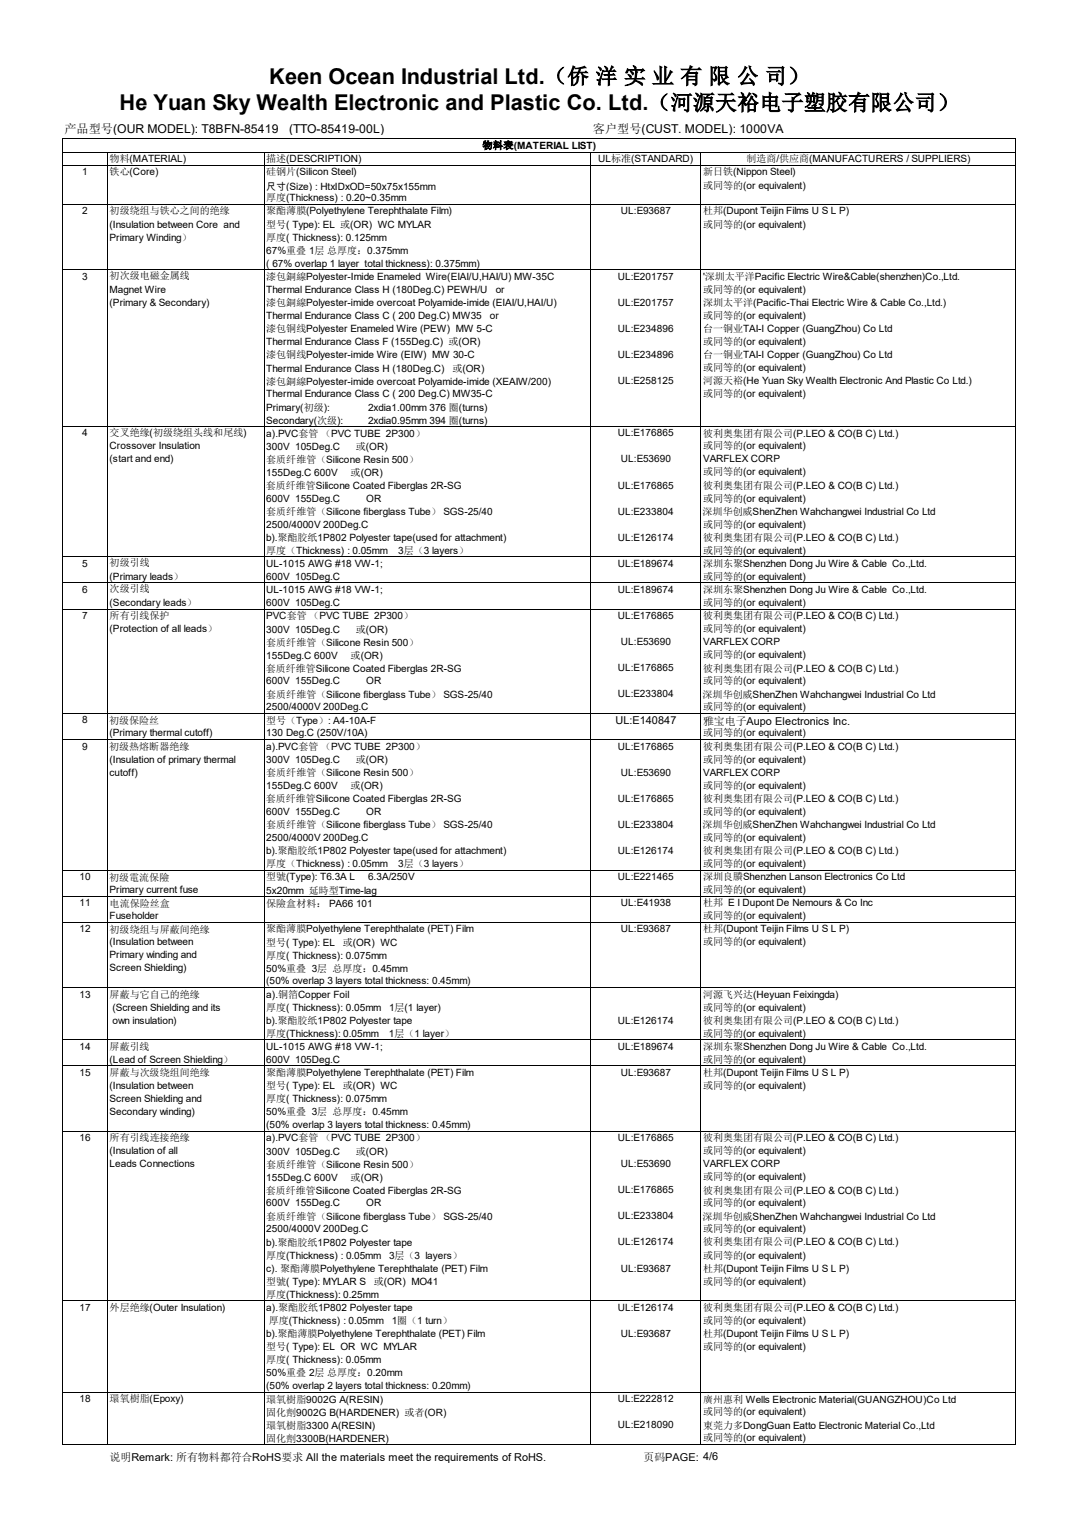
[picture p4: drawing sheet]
<svg xmlns="http://www.w3.org/2000/svg" width="210mm" height="297mm" viewBox="0 0 210 297" stroke-linecap="round" stroke-linejoin="round" font-family="sans-serif">
<defs><g id="words">
<g font-size="4.2">
<text x="52.4" y="16.3">Keen Ocean Industrial Ltd.（侨 洋 实 业 有 限 公 司）</text>
<text x="23.3" y="21.4">He Yuan Sky Wealth Electronic and Plastic Co. Ltd.（河源天裕电子塑胶有限公司）</text>
</g>
<g font-size="2.4">
<text x="12.5" y="25.8">产品型号(OUR MODEL): T8BFN-85419</text>
<text x="56.3" y="25.8">(TTO-85419-00L)</text>
<text x="115.4" y="25.8">客户型号(CUST. MODEL): 1000VA</text>
</g>
<g font-size="2.1">
<text x="119.8" y="140.9">UL:E140847</text>
<text x="136.8" y="141.1">雅宝电子Aupo Electronics Inc.</text>
<text x="21.3" y="284.4">说明Remark: 所有物料都符合RoHS要求 All the materials meet the requirements of RoHS.</text>
<text x="125.2" y="284.4">页码PAGE: 4/6</text>
</g>
<g font-size="1.9">
<text x="93.9" y="29">物料表(MATERIAL LIST)</text>
<text x="16" y="34.1">1</text>
<text x="21.3" y="31.6">物料(MATERIAL)</text>
<text x="21.3" y="34.1">铁心(Core)</text>
<text x="51.8" y="31.6">描述(DESCRIPTION)</text>
<text x="51.8" y="34.1">硅钢片(Silicon Steel)</text>
<text x="116.4" y="31.6">UL标准(STANDARD)</text>
<text x="136.8" y="34.1">新日铁(Nippon Steel)</text>
<text x="145.3" y="31.6">制造商/供应商(MANUFACTURERS / SUPPLIERS)</text>
<text x="16" y="41.7">2</text>
<text x="21.3" y="41.6">初级绕组与铁心之间的绝缘</text>
<text x="51.8" y="36.9">尺寸(Size) : HtxIDxOD=50x75x155mm</text>
<text x="51.8" y="39.2">厚度(Thickness) : 0.20~0.35mm</text>
<text x="51.8" y="41.7">聚酯薄膜(Polyethylene Terephthalate Film)</text>
<text x="120.8" y="41.7">UL:E93687</text>
<text x="136.8" y="36.7">或同等的(or equivalent)</text>
<text x="136.8" y="41.7">杜邦(Dupont Teijin Films U S L P)</text>
<text x="21.3" y="44.3">(Insulation between Core and</text>
<text x="21.3" y="46.8">Primary Winding）</text>
<text x="51.8" y="44.4">型号( Type): EL 或(OR) WC MYLAR</text>
<text x="51.8" y="46.8">厚度( Thickness): 0.125mm</text>
<text x="136.8" y="44.3">或同等的(or equivalent)</text>
<text x="51.8" y="49.4">67%重叠 1层 总厚度：0.375mm</text>
<text x="51.8" y="51.9">( 67% overlap 1 layer total thickness): 0.375mm)</text>
<text x="16" y="54.4">3</text>
<text x="21.3" y="54.3">初次级电磁金属线</text>
<text x="21.3" y="57">Magnet Wire</text>
<text x="21.3" y="59.5">(Primary &amp; Secondary)</text>
<text x="51.8" y="54.5">漆包銅線Polyester-Imide Enameled Wire(EIAI/U,HAI/U) MW-35C</text>
<text x="51.8" y="57">Thermal Endurance Class H (180Deg.C) PEWH/U</text>
<text x="51.8" y="59.6">漆包銅線Polyester-imide overcoat Polyamide-imide (EIAI/U,HAI/U)</text>
<text x="96.5" y="57">or</text>
<text x="120.2" y="54.4">UL:E201757</text>
<text x="120.2" y="59.5">UL:E201757</text>
<text x="136.8" y="54.5">'深圳太平洋Pacific Electric Wire&amp;Cable(shenzhen)Co.,Ltd.</text>
<text x="136.8" y="57">或同等的(or equivalent)</text>
<text x="136.8" y="59.5">深圳太平洋(Pacific-Thai Electric Wire &amp; Cable Co.,Ltd.)</text>
<text x="51.8" y="62.1">Thermal Endurance Class C ( 200 Deg.C) MW35</text>
<text x="51.8" y="64.7">漆包铜线Polyester Enameled Wire (PEW) MW 5-C</text>
<text x="95.3" y="62.1">or</text>
<text x="120.2" y="64.6">UL:E234896</text>
<text x="136.8" y="62.1">或同等的(or equivalent)</text>
<text x="136.8" y="64.7">台一铜业TAI-I Copper (GuangZhou) Co Ltd</text>
<text x="51.8" y="67.2">Thermal Endurance Class F (155Deg.C) 或(OR)</text>
<text x="51.8" y="69.8">漆包铜线Polyester-imide Wire (EIW) MW 30-C</text>
<text x="120.2" y="69.7">UL:E234896</text>
<text x="136.8" y="67.1">或同等的(or equivalent)</text>
<text x="136.8" y="69.8">台一铜业TAI-I Copper (GuangZhou) Co Ltd</text>
<text x="51.8" y="72.3">Thermal Endurance Class H (180Deg.C)</text>
<text x="51.8" y="74.8">漆包銅線Polyester-imide overcoat Polyamide-imide (XEAIW/200)</text>
<text x="51.8" y="77.3">Thermal Endurance Class C ( 200 Deg.C) MW35-C</text>
<text x="88.1" y="72.3">或(OR)</text>
<text x="120.2" y="74.8">UL:E258125</text>
<text x="136.8" y="72.2">或同等的(or equivalent)</text>
<text x="136.8" y="74.8">河源天裕(He Yuan Sky Wealth Electronic And Plastic Co Ltd.)</text>
<text x="136.8" y="77.3">或同等的(or equivalent)</text>
<text x="51.8" y="79.9">Primary(初级):</text>
<text x="51.8" y="82.5">Secondary(次级):</text>
<text x="71.6" y="79.9">2xdia1.00mm 376 圈(turns)</text>
<text x="71.6" y="82.5">2xdia0.95mm 394 圈(turns)</text>
<text x="16" y="84.9">4</text>
<text x="21.3" y="84.9">交叉绝缘(初级绕组头线和尾线)</text>
<text x="21.3" y="87.5">Crossover Insulation</text>
<text x="51.8" y="85">a).PVC套管 （PVC TUBE 2P300）</text>
<text x="51.8" y="87.5">300V 105Deg.C</text>
<text x="69.3" y="87.5">或(OR)</text>
<text x="120.2" y="84.9">UL:E176865</text>
<text x="136.8" y="85">彼利奥集团有限公司(P.LEO &amp; CO(B C) Ltd.)</text>
<text x="136.8" y="87.5">或同等的(or equivalent)</text>
<text x="21.3" y="90">(start and end)</text>
<text x="51.7" y="95.2">套质纤维管Silicone Coated Fiberglas 2R-SG</text>
<text x="51.8" y="90.1">套质纤维管（Silicone Resin 500）</text>
<text x="51.8" y="92.6">155Deg.C 600V</text>
<text x="68.2" y="92.6">或(OR)</text>
<text x="120.2" y="95.1">UL:E176865</text>
<text x="120.8" y="90">UL:E53690</text>
<text x="136.8" y="90">VARFLEX CORP</text>
<text x="136.8" y="92.5">或同等的(or equivalent)</text>
<text x="136.8" y="95.2">彼利奥集团有限公司(P.LEO &amp; CO(B C) Ltd.)</text>
<text x="51.8" y="97.6">600V 155Deg.C</text>
<text x="51.8" y="100.2">套质纤维管（Silicone fiberglass Tube） SGS-25/40</text>
<text x="71.3" y="97.6">OR</text>
<text x="120.2" y="100.2">UL:E233804</text>
<text x="136.7" y="100.2">深圳华创威ShenZhen Wahchangwei Industrial Co Ltd</text>
<text x="136.8" y="97.6">或同等的(or equivalent)</text>
<text x="51.8" y="102.7">2500/4000V 200Deg.C</text>
<text x="51.8" y="105.2">b).聚酯胶纸1P802 Polyester tape(used for attachment)</text>
<text x="51.8" y="107.9">厚度（Thickness) : 0.05mm</text>
<text x="77.5" y="107.9">3层（3 layers）</text>
<text x="120.2" y="105.2">UL:E126174</text>
<text x="136.8" y="102.7">或同等的(or equivalent)</text>
<text x="136.8" y="105.2">彼利奥集团有限公司(P.LEO &amp; CO(B C) Ltd.)</text>
<text x="136.8" y="107.8">或同等的(or equivalent)</text>
<text x="16" y="110.3">5</text>
<text x="21.3" y="110.2">初级引线</text>
<text x="21.3" y="112.9">(Primary leads）</text>
<text x="51.8" y="110.3">UL-1015 AWG #18 VW-1;</text>
<text x="51.8" y="112.9">600V 105Deg.C</text>
<text x="120.2" y="110.3">UL:E189674</text>
<text x="136.8" y="110.4">深圳东聚Shenzhen Dong Ju Wire &amp; Cable Co.,Ltd.</text>
<text x="136.8" y="112.9">或同等的(or equivalent)</text>
<text x="16" y="115.4">6</text>
<text x="21.3" y="115.2">次级引线</text>
<text x="21.3" y="117.9">(Secondary leads）</text>
<text x="51.8" y="115.4">UL-1015 AWG #18 VW-1;</text>
<text x="51.8" y="117.9">600V 105Deg.C</text>
<text x="120.2" y="115.4">UL:E189674</text>
<text x="136.8" y="115.5">深圳东聚Shenzhen Dong Ju Wire &amp; Cable Co.,Ltd.</text>
<text x="136.8" y="117.9">或同等的(or equivalent)</text>
<text x="16" y="120.5">7</text>
<text x="21.3" y="120.6">所有引线保护</text>
<text x="21.3" y="123">(Protection of all leads）</text>
<text x="51.8" y="120.6">PVC套管 （PVC TUBE 2P300）</text>
<text x="51.8" y="123.1">300V 105Deg.C</text>
<text x="51.8" y="125.6">套质纤维管（Silicone Resin 500）</text>
<text x="69.3" y="123.1">或(OR)</text>
<text x="120.2" y="120.5">UL:E176865</text>
<text x="120.8" y="125.6">UL:E53690</text>
<text x="136.8" y="120.6">彼利奥集团有限公司(P.LEO &amp; CO(B C) Ltd.)</text>
<text x="136.8" y="123">或同等的(or equivalent)</text>
<text x="136.8" y="125.6">VARFLEX CORP</text>
<text x="51.7" y="130.7">套质纤维管Silicone Coated Fiberglas 2R-SG</text>
<text x="51.8" y="128.2">155Deg.C 600V</text>
<text x="68.2" y="128.2">或(OR)</text>
<text x="120.2" y="130.6">UL:E176865</text>
<text x="136.8" y="128.1">或同等的(or equivalent)</text>
<text x="136.8" y="130.7">彼利奥集团有限公司(P.LEO &amp; CO(B C) Ltd.)</text>
<text x="51.8" y="133.2">600V 155Deg.C</text>
<text x="51.8" y="135.8">套质纤维管（Silicone fiberglass Tube） SGS-25/40</text>
<text x="71.3" y="133.2">OR</text>
<text x="120.2" y="135.7">UL:E233804</text>
<text x="136.7" y="135.8">深圳华创威ShenZhen Wahchangwei Industrial Co Ltd</text>
<text x="136.8" y="133.2">或同等的(or equivalent)</text>
<text x="16" y="140.8">8</text>
<text x="21.3" y="141">初级保险丝</text>
<text x="21.3" y="143.3">(Primary thermal cutoff)</text>
<text x="51.8" y="138.3">2500/4000V 200Deg.C</text>
<text x="51.8" y="140.9">型号（Type）: A4-10A-F</text>
<text x="51.8" y="143.3">130 Deg.C (250V/10A)</text>
<text x="136.8" y="138.3">或同等的(or equivalent)</text>
<text x="136.8" y="143.3">或同等的(or equivalent)</text>
<text x="16" y="145.9">9</text>
<text x="21.3" y="146.1">初级热熔断器绝缘</text>
<text x="21.3" y="148.4">(Insulation of primary thermal</text>
<text x="51.8" y="146">a).PVC套管 （PVC TUBE 2P300）</text>
<text x="51.8" y="148.5">300V 105Deg.C</text>
<text x="69.3" y="148.5">或(OR)</text>
<text x="120.2" y="145.9">UL:E176865</text>
<text x="136.8" y="146">彼利奥集团有限公司(P.LEO &amp; CO(B C) Ltd.)</text>
<text x="136.8" y="148.4">或同等的(or equivalent)</text>
<text x="21.3" y="151">cutoff)</text>
<text x="51.8" y="151">套质纤维管（Silicone Resin 500）</text>
<text x="51.8" y="153.6">155Deg.C 600V</text>
<text x="68.2" y="153.6">或(OR)</text>
<text x="120.8" y="151">UL:E53690</text>
<text x="136.8" y="151">VARFLEX CORP</text>
<text x="136.8" y="153.5">或同等的(or equivalent)</text>
<text x="51.7" y="156.1">套质纤维管Silicone Coated Fiberglas 2R-SG</text>
<text x="51.8" y="158.6">600V 155Deg.C</text>
<text x="51.8" y="161.2">套质纤维管（Silicone fiberglass Tube） SGS-25/40</text>
<text x="71.3" y="158.6">OR</text>
<text x="120.2" y="156">UL:E176865</text>
<text x="120.2" y="161.1">UL:E233804</text>
<text x="136.7" y="161.2">深圳华创威ShenZhen Wahchangwei Industrial Co Ltd</text>
<text x="136.8" y="156.1">彼利奥集团有限公司(P.LEO &amp; CO(B C) Ltd.)</text>
<text x="136.8" y="158.6">或同等的(or equivalent)</text>
<text x="51.8" y="163.7">2500/4000V 200Deg.C</text>
<text x="51.8" y="166.2">b).聚酯胶纸1P802 Polyester tape(used for attachment)</text>
<text x="120.2" y="166.2">UL:E126174</text>
<text x="136.8" y="163.7">或同等的(or equivalent)</text>
<text x="136.8" y="166.2">彼利奥集团有限公司(P.LEO &amp; CO(B C) Ltd.)</text>
<text x="15.5" y="171.3">10</text>
<text x="21.3" y="171.4">初级電流保險</text>
<text x="21.3" y="173.8">Primary current fuse</text>
<text x="51.8" y="168.8">厚度（Thickness) : 0.05mm</text>
<text x="51.8" y="171.4">型號(Type): T6.3A L</text>
<text x="51.8" y="173.9">5x20mm 延時型Time-lag</text>
<text x="71.6" y="171.4">6.3A/250V</text>
<text x="77.5" y="168.8">3层（3 layers）</text>
<text x="120.2" y="171.3">UL:E221465</text>
<text x="136.8" y="168.7">或同等的(or equivalent)</text>
<text x="136.8" y="171.4">深圳良賸Shenzhen Lanson Electronics Co Ltd</text>
<text x="136.8" y="173.8">或同等的(or equivalent)</text>
<text x="15.5" y="176.4">11</text>
<text x="21.3" y="176.5">电流保险丝盒</text>
<text x="21.3" y="178.9">Fuseholder</text>
<text x="51.8" y="176.4">保險盒材料： PA66 101</text>
<text x="120.8" y="176.4">UL:E41938</text>
<text x="136.8" y="176.4">杜邦 E I Dupont De Nemours &amp; Co Inc</text>
<text x="136.8" y="178.9">或同等的(or equivalent)</text>
<text x="15.5" y="181.4">12</text>
<text x="21.3" y="181.5">初级绕组与屏蔽间绝缘</text>
<text x="21.3" y="184">(Insulation between</text>
<text x="51.8" y="181.4">聚酯薄膜Polyethylene Terephthalate (PET) Film</text>
<text x="51.8" y="184.1">型号( Type): EL</text>
<text x="66.7" y="184.1">或(OR) WC</text>
<text x="120.8" y="181.4">UL:E93687</text>
<text x="136.8" y="181.4">杜邦(Dupont Teijin Films U S L P)</text>
<text x="136.8" y="184">或同等的(or equivalent)</text>
<text x="21.3" y="186.5">Primary winding and</text>
<text x="21.3" y="189.1">Screen Shielding)</text>
<text x="51.8" y="186.6">厚度( Thickness): 0.075mm</text>
<text x="51.8" y="189.1">50%重叠 3层 总厚度：0.45mm</text>
<text x="51.8" y="191.6">(50% overlap 3 layers total thickness: 0.45mm)</text>
<text x="15.5" y="194.1">13</text>
<text x="21.3" y="194.3">屏蔽与它自己的绝缘</text>
<text x="21.9" y="196.7">(Screen Shielding and its</text>
<text x="51.8" y="194.2">a).铜箔Copper Foil</text>
<text x="51.8" y="196.8">厚度( Thickness): 0.05mm</text>
<text x="75.7" y="196.8">1层(1 layer)</text>
<text x="136.8" y="194.2">河源飞兴达(Heyuan Feixingda)</text>
<text x="136.8" y="196.7">或同等的(or equivalent)</text>
<text x="21.9" y="199.2">own insulation)</text>
<text x="51.8" y="199.3">b).聚酯胶纸1P802 Polyester tape</text>
<text x="51.8" y="201.8">厚度(Thickness): 0.05mm</text>
<text x="75.7" y="201.8">1层（1 layer）</text>
<text x="120.2" y="199.2">UL:E126174</text>
<text x="136.8" y="199.2">彼利奥集团有限公司(P.LEO &amp; CO(B C) Ltd.)</text>
<text x="136.8" y="201.8">或同等的(or equivalent)</text>
<text x="15.5" y="204.3">14</text>
<text x="15.5" y="209.4">15</text>
<text x="21.3" y="204.4">屏蔽引线</text>
<text x="21.3" y="206.8">(Lead of Screen Shielding）</text>
<text x="21.3" y="209.5">屏蔽与次级绕组间绝缘</text>
<text x="51.8" y="204.3">UL-1015 AWG #18 VW-1;</text>
<text x="51.8" y="206.8">600V 105Deg.C</text>
<text x="51.8" y="209.4">聚酯薄膜Polyethylene Terephthalate (PET) Film</text>
<text x="120.2" y="204.3">UL:E189674</text>
<text x="120.8" y="209.4">UL:E93687</text>
<text x="136.8" y="204.4">深圳东聚Shenzhen Dong Ju Wire &amp; Cable Co.,Ltd.</text>
<text x="136.8" y="206.8">或同等的(or equivalent)</text>
<text x="136.8" y="209.4">杜邦(Dupont Teijin Films U S L P)</text>
<text x="21.3" y="211.9">(Insulation between</text>
<text x="21.3" y="214.5">Screen Shielding and</text>
<text x="51.8" y="212">型号( Type): EL</text>
<text x="51.8" y="214.5">厚度( Thickness): 0.075mm</text>
<text x="66.7" y="212">或(OR) WC</text>
<text x="136.8" y="211.9">或同等的(or equivalent)</text>
<text x="21.3" y="217">Secondary winding)</text>
<text x="51.8" y="217.1">50%重叠 3层 总厚度：0.45mm</text>
<text x="51.8" y="219.5">(50% overlap 3 layers total thickness: 0.45mm)</text>
<text x="15.5" y="222.1">16</text>
<text x="21.3" y="222.2">所有引线连接绝缘</text>
<text x="21.3" y="224.6">(Insulation of all</text>
<text x="21.3" y="227.2">Leads Connections</text>
<text x="51.8" y="222.2">a).PVC套管 （PVC TUBE 2P300）</text>
<text x="51.8" y="224.7">300V 105Deg.C</text>
<text x="51.8" y="227.2">套质纤维管（Silicone Resin 500）</text>
<text x="69.3" y="224.7">或(OR)</text>
<text x="120.2" y="222.1">UL:E176865</text>
<text x="120.8" y="227.2">UL:E53690</text>
<text x="136.8" y="222.2">彼利奥集团有限公司(P.LEO &amp; CO(B C) Ltd.)</text>
<text x="136.8" y="224.6">或同等的(or equivalent)</text>
<text x="136.8" y="227.2">VARFLEX CORP</text>
<text x="51.7" y="232.3">套质纤维管Silicone Coated Fiberglas 2R-SG</text>
<text x="51.8" y="229.8">155Deg.C 600V</text>
<text x="68.2" y="229.8">或(OR)</text>
<text x="120.2" y="232.2">UL:E176865</text>
<text x="136.8" y="229.7">或同等的(or equivalent)</text>
<text x="136.8" y="232.3">彼利奥集团有限公司(P.LEO &amp; CO(B C) Ltd.)</text>
<text x="51.8" y="234.8">600V 155Deg.C</text>
<text x="51.8" y="237.4">套质纤维管（Silicone fiberglass Tube） SGS-25/40</text>
<text x="51.8" y="239.9">2500/4000V 200Deg.C</text>
<text x="71.3" y="234.8">OR</text>
<text x="120.2" y="237.3">UL:E233804</text>
<text x="136.7" y="237.4">深圳华创威ShenZhen Wahchangwei Industrial Co Ltd</text>
<text x="136.8" y="234.8">或同等的(or equivalent)</text>
<text x="136.8" y="239.9">或同等的(or equivalent)</text>
<text x="51.8" y="242.5">b).聚酯胶纸1P802 Polyester tape</text>
<text x="51.8" y="244.9">厚度(Thickness) : 0.05mm</text>
<text x="75.7" y="244.9">3层（3 layers）</text>
<text x="120.2" y="242.4">UL:E126174</text>
<text x="136.8" y="242.4">彼利奥集团有限公司(P.LEO &amp; CO(B C) Ltd.)</text>
<text x="136.8" y="244.9">或同等的(or equivalent)</text>
<text x="51.8" y="247.5">c). 聚酯薄膜Polyethylene Terephthalate (PET) Film</text>
<text x="51.8" y="250.1">型號( Type): MYLAR S</text>
<text x="72.7" y="250.1">或(OR) MO41</text>
<text x="120.8" y="247.5">UL:E93687</text>
<text x="136.8" y="247.5">杜邦(Dupont Teijin Films U S L P)</text>
<text x="136.8" y="250">或同等的(or equivalent)</text>
<text x="15.5" y="255.1">17</text>
<text x="21.3" y="255.1">外层绝缘(Outer Insulation)</text>
<text x="51.8" y="252.6">厚度(Thickness): 0.25mm</text>
<text x="51.8" y="255.2">a).聚酯胶纸1P802 Polyester tape</text>
<text x="52.3" y="257.6">厚度(Thickness) : 0.05mm</text>
<text x="76.2" y="257.6">1圈（1 turn）</text>
<text x="120.2" y="255.1">UL:E126174</text>
<text x="136.8" y="255.1">彼利奥集团有限公司(P.LEO &amp; CO(B C) Ltd.)</text>
<text x="136.8" y="257.6">或同等的(or equivalent)</text>
<text x="51.8" y="260.2">b).聚酯薄膜Polyethylene Terephthalate (PET) Film</text>
<text x="51.8" y="262.8">型号( Type): EL OR WC MYLAR</text>
<text x="120.8" y="260.2">UL:E93687</text>
<text x="136.8" y="260.2">杜邦(Dupont Teijin Films U S L P)</text>
<text x="136.8" y="262.7">或同等的(or equivalent)</text>
<text x="51.8" y="265.3">厚度( Thickness): 0.05mm</text>
<text x="51.8" y="267.9">50%重叠 2层 总厚度：0.20mm</text>
<text x="15.5" y="272.9">18</text>
<text x="21.3" y="272.9">環氧樹脂(Epoxy)</text>
<text x="51.8" y="270.3">(50% overlap 2 layers total thickness: 0.20mm)</text>
<text x="51.8" y="273">環氧樹脂9002G A(RESIN)</text>
<text x="51.8" y="275.5">固化劑9002G B(HARDENER) 或者(OR)</text>
<text x="120.2" y="272.9">UL:E222812</text>
<text x="136.8" y="273">廣州惠利 Wells Electronic Material(GUANGZHOU)Co Ltd</text>
<text x="136.8" y="275.4">或同等的(or equivalent)</text>
<text x="51.8" y="278">環氧樹脂3300 A(RESIN)</text>
<text x="51.8" y="280.6">固化劑3300B(HARDENER)</text>
<text x="120.2" y="278">UL:E218090</text>
<text x="136.8" y="278">東莞力多DongGuan Eatto Electronic Material Co.,Ltd</text>
<text x="136.8" y="280.5">或同等的(or equivalent)</text>
</g>
</g></defs>
<g fill="none" stroke="#000" stroke-width=".19">
<path d="M12.1 26.8v254.4M12.2 26.9h185.6M12.2 29.6h185.6M12.2 32.2h185.6M12.2 39.8h185.6M20.9 29.7v251.5M51.4 29.7v251.5M114.9 29.7v251.5M136.4 29.7v251.5M197.7 27v254.2M12.2 52.5h185.6M12.2 83h185.6"/>
<path d="M12.2 108.4h185.6M12.2 113.5h185.6M12.2 118.5h185.6M12.2 138.9h185.6M12.2 143.9h185.6M12.2 169.3h185.6M12.2 174.4h185.6M12.2 179.5h185.6M12.2 192.2h185.6M12.2 202.4h185.6M12.2 207.4h185.6M12.2 220.1h185.6"/>
<path d="M12.2 253.2h185.6M12.2 270.9h185.6M12.2 281.1h185.6"/>
</g>
<use href="#words"/>
</svg>
